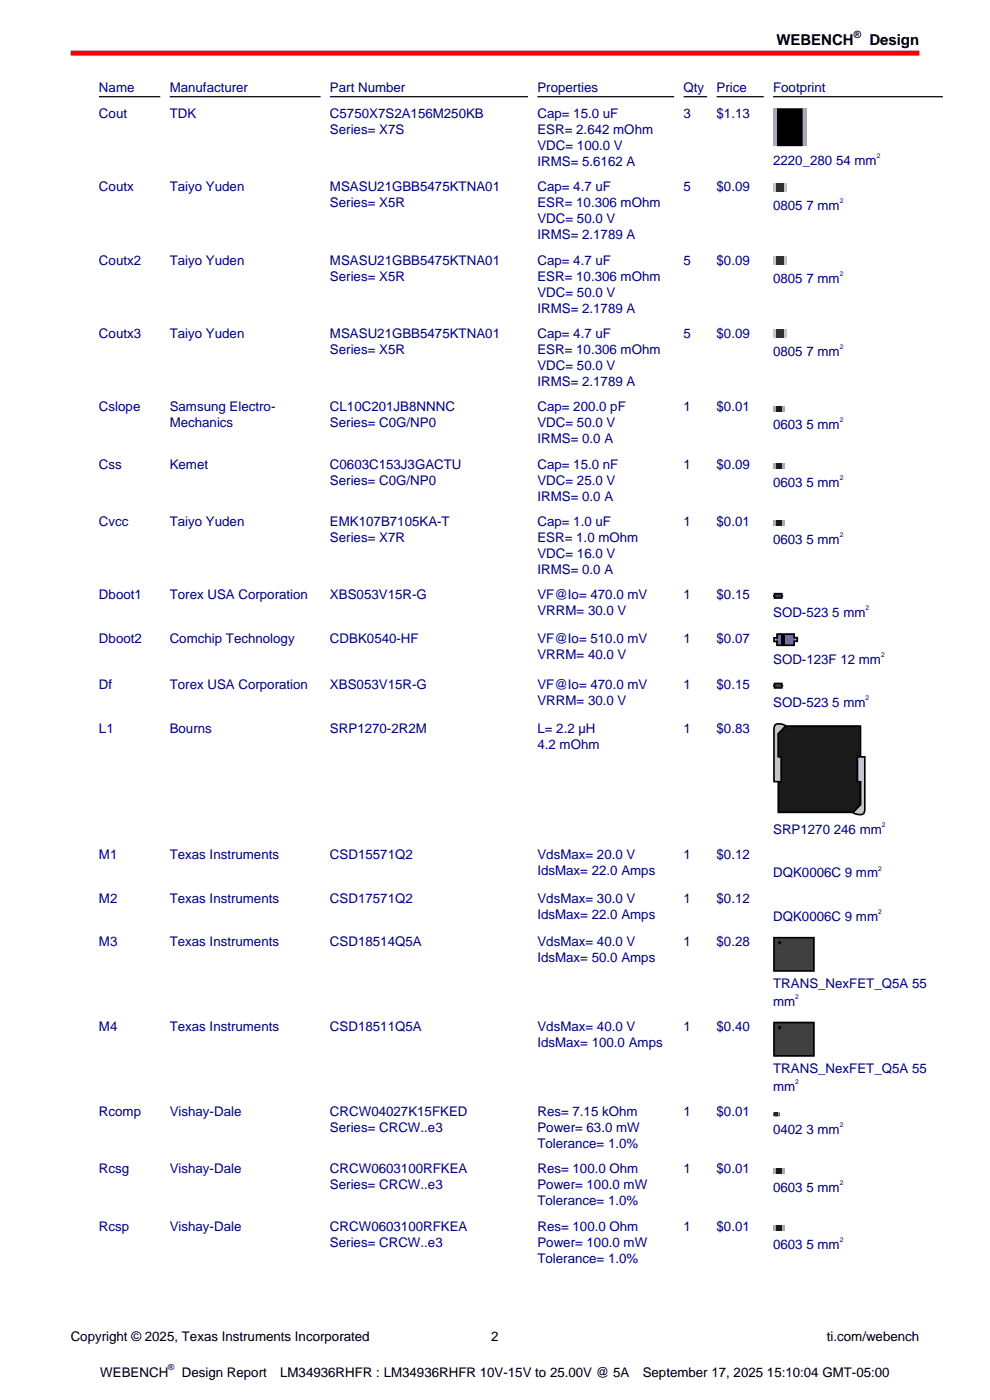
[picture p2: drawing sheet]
<svg xmlns="http://www.w3.org/2000/svg" width="210mm" height="297mm" viewBox="0 0 210 297" stroke-linecap="round" stroke-linejoin="round" font-family="sans-serif">
<defs><g id="words">
<g font-size="3.2">
<text x="164.7" y="9.6">WEBENCH</text>
<text x="184.4" y="9.6">Design</text>
</g>
<g font-size="2.8" fill="#000080">
<text x="21" y="19.4">Name</text>
<text x="36" y="19.4">Manufacturer</text>
<text x="70" y="19.4">Part Number</text>
<text x="114" y="19.4">Properties</text>
<text x="145" y="19.4">Qty</text>
<text x="152" y="19.4">Price</text>
<text x="164" y="19.4">Footprint</text>
<text x="21" y="25.1">Cout</text>
<text x="36" y="25.1">TDK</text>
<text x="70" y="25.1">C5750X7S2A156M250KB</text>
<text x="70" y="28.5">Series= X7S</text>
<text x="114" y="25.1">Cap= 15.0 uF</text>
<text x="114" y="28.5">ESR= 2.642 mOhm</text>
<text x="145" y="25.1">3</text>
<text x="152" y="25.1">$1.13</text>
<text x="114" y="31.8">VDC= 100.0 V</text>
<text x="114" y="35.2">IRMS= 5.6162 A</text>
<text x="164" y="34.9">2220_280 54 mm</text>
<text x="21" y="40.6">Coutx</text>
<text x="36" y="40.6">Taiyo Yuden</text>
<text x="70" y="40.6">MSASU21GBB5475KTNA01</text>
<text x="114" y="40.6">Cap= 4.7 uF</text>
<text x="145" y="40.6">5</text>
<text x="152" y="40.6">$0.09</text>
<text x="70" y="44">Series= X5R</text>
<text x="114" y="44">ESR= 10.306 mOhm</text>
<text x="114" y="47.4">VDC= 50.0 V</text>
<text x="164" y="44.5">0805 7 mm</text>
<text x="114" y="50.8">IRMS= 2.1789 A</text>
<text x="21" y="56.2">Coutx2</text>
<text x="36" y="56.2">Taiyo Yuden</text>
<text x="70" y="56.2">MSASU21GBB5475KTNA01</text>
<text x="70" y="59.5">Series= X5R</text>
<text x="114" y="56.2">Cap= 4.7 uF</text>
<text x="114" y="59.5">ESR= 10.306 mOhm</text>
<text x="145" y="56.2">5</text>
<text x="152" y="56.2">$0.09</text>
<text x="114" y="62.9">VDC= 50.0 V</text>
<text x="164" y="60">0805 7 mm</text>
<text x="21" y="71.7">Coutx3</text>
<text x="36" y="71.7">Taiyo Yuden</text>
<text x="70" y="71.7">MSASU21GBB5475KTNA01</text>
<text x="114" y="66.3">IRMS= 2.1789 A</text>
<text x="114" y="71.7">Cap= 4.7 uF</text>
<text x="145" y="71.7">5</text>
<text x="152" y="71.7">$0.09</text>
<text x="70" y="75.1">Series= X5R</text>
<text x="114" y="75.1">ESR= 10.306 mOhm</text>
<text x="164" y="75.6">0805 7 mm</text>
<text x="114" y="78.5">VDC= 50.0 V</text>
<text x="114" y="81.9">IRMS= 2.1789 A</text>
<text x="21" y="87.2">Cslope</text>
<text x="36" y="87.2">Samsung Electro-</text>
<text x="70" y="87.2">CL10C201JB8NNNC</text>
<text x="114" y="87.2">Cap= 200.0 pF</text>
<text x="145" y="87.2">1</text>
<text x="152" y="87.2">$0.01</text>
<text x="36" y="90.6">Mechanics</text>
<text x="70" y="90.6">Series= C0G/NP0</text>
<text x="114" y="90.6">VDC= 50.0 V</text>
<text x="114" y="94">IRMS= 0.0 A</text>
<text x="164" y="91.1">0603 5 mm</text>
<text x="21" y="99.4">Css</text>
<text x="36" y="99.4">Kemet</text>
<text x="70" y="99.4">C0603C153J3GACTU</text>
<text x="114" y="99.4">Cap= 15.0 nF</text>
<text x="145" y="99.4">1</text>
<text x="152" y="99.4">$0.09</text>
<text x="70" y="102.8">Series= C0G/NP0</text>
<text x="114" y="102.8">VDC= 25.0 V</text>
<text x="114" y="106.2">IRMS= 0.0 A</text>
<text x="164" y="103.3">0603 5 mm</text>
<text x="21" y="111.6">Cvcc</text>
<text x="36" y="111.6">Taiyo Yuden</text>
<text x="70" y="111.6">EMK107B7105KA-T</text>
<text x="114" y="111.6">Cap= 1.0 uF</text>
<text x="145" y="111.6">1</text>
<text x="152" y="111.6">$0.01</text>
<text x="70" y="115">Series= X7R</text>
<text x="114" y="115">ESR= 1.0 mOhm</text>
<text x="114" y="118.3">VDC= 16.0 V</text>
<text x="164" y="115.4">0603 5 mm</text>
<text x="114" y="121.7">IRMS= 0.0 A</text>
<text x="21" y="127.1">Dboot1</text>
<text x="36" y="127.1">Torex USA Corporation</text>
<text x="70" y="127.1">XBS053V15R-G</text>
<text x="114" y="127.1">VF@Io= 470.0 mV</text>
<text x="114" y="130.5">VRRM= 30.0 V</text>
<text x="145" y="127.1">1</text>
<text x="152" y="127.1">$0.15</text>
<text x="164" y="131">SOD-523 5 mm</text>
<text x="21" y="136.4">Dboot2</text>
<text x="36" y="136.4">Comchip Technology</text>
<text x="70" y="136.4">CDBK0540-HF</text>
<text x="114" y="136.4">VF@Io= 510.0 mV</text>
<text x="145" y="136.4">1</text>
<text x="152" y="136.4">$0.07</text>
<text x="114" y="139.7">VRRM= 40.0 V</text>
<text x="164" y="140.8">SOD-123F 12 mm</text>
<text x="21" y="146.2">Df</text>
<text x="36" y="146.2">Torex USA Corporation</text>
<text x="70" y="146.2">XBS053V15R-G</text>
<text x="114" y="146.2">VF@Io= 470.0 mV</text>
<text x="114" y="149.6">VRRM= 30.0 V</text>
<text x="145" y="146.2">1</text>
<text x="152" y="146.2">$0.15</text>
<text x="21" y="155.4">L1</text>
<text x="36" y="155.4">Bourns</text>
<text x="70" y="155.4">SRP1270-2R2M</text>
<text x="114" y="155.4">L= 2.2 µH</text>
<text x="145" y="155.4">1</text>
<text x="152" y="155.4">$0.83</text>
<text x="164" y="150">SOD-523 5 mm</text>
<text x="114" y="158.8">4.2 mOhm</text>
<text x="164" y="176.9">SRP1270 246 mm</text>
<text x="21" y="182.3">M1</text>
<text x="36" y="182.3">Texas Instruments</text>
<text x="70" y="182.3">CSD15571Q2</text>
<text x="114" y="182.3">VdsMax= 20.0 V</text>
<text x="114" y="185.7">IdsMax= 22.0 Amps</text>
<text x="145" y="182.3">1</text>
<text x="152" y="182.3">$0.12</text>
<text x="21" y="191.5">M2</text>
<text x="36" y="191.5">Texas Instruments</text>
<text x="70" y="191.5">CSD17571Q2</text>
<text x="114" y="191.5">VdsMax= 30.0 V</text>
<text x="145" y="191.5">1</text>
<text x="152" y="191.5">$0.12</text>
<text x="164" y="186.1">DQK0006C 9 mm</text>
<text x="114" y="194.9">IdsMax= 22.0 Amps</text>
<text x="164" y="195.4">DQK0006C 9 mm</text>
<text x="21" y="200.8">M3</text>
<text x="36" y="200.8">Texas Instruments</text>
<text x="70" y="200.8">CSD18514Q5A</text>
<text x="114" y="200.8">VdsMax= 40.0 V</text>
<text x="145" y="200.8">1</text>
<text x="152" y="200.8">$0.28</text>
<text x="114" y="204.2">IdsMax= 50.0 Amps</text>
<text x="164" y="209.5">TRANS_NexFET_Q5A 55</text>
<text x="164" y="213.4">mm</text>
<text x="21" y="218.8">M4</text>
<text x="36" y="218.8">Texas Instruments</text>
<text x="70" y="218.8">CSD18511Q5A</text>
<text x="114" y="218.8">VdsMax= 40.0 V</text>
<text x="145" y="218.8">1</text>
<text x="152" y="218.8">$0.40</text>
<text x="114" y="222.2">IdsMax= 100.0 Amps</text>
<text x="164" y="227.5">TRANS_NexFET_Q5A 55</text>
<text x="164" y="231.4">mm</text>
<text x="21" y="236.8">Rcomp</text>
<text x="36" y="236.8">Vishay-Dale</text>
<text x="70" y="236.8">CRCW04027K15FKED</text>
<text x="114" y="236.8">Res= 7.15 kOhm</text>
<text x="145" y="236.8">1</text>
<text x="152" y="236.8">$0.01</text>
<text x="70" y="240.2">Series= CRCW..e3</text>
<text x="114" y="240.2">Power= 63.0 mW</text>
<text x="114" y="243.6">Tolerance= 1.0%</text>
<text x="164" y="240.6">0402 3 mm</text>
<text x="21" y="248.9">Rcsg</text>
<text x="36" y="248.9">Vishay-Dale</text>
<text x="70" y="248.9">CRCW0603100RFKEA</text>
<text x="114" y="248.9">Res= 100.0 Ohm</text>
<text x="145" y="248.9">1</text>
<text x="152" y="248.9">$0.01</text>
<text x="70" y="252.3">Series= CRCW..e3</text>
<text x="114" y="252.3">Power= 100.0 mW</text>
<text x="114" y="255.7">Tolerance= 1.0%</text>
<text x="164" y="252.8">0603 5 mm</text>
<text x="21" y="261.1">Rcsp</text>
<text x="36" y="261.1">Vishay-Dale</text>
<text x="70" y="261.1">CRCW0603100RFKEA</text>
<text x="114" y="261.1">Res= 100.0 Ohm</text>
<text x="145" y="261.1">1</text>
<text x="152" y="261.1">$0.01</text>
<text x="70" y="264.5">Series= CRCW..e3</text>
<text x="114" y="264.5">Power= 100.0 mW</text>
<text x="114" y="267.9">Tolerance= 1.0%</text>
<text x="164" y="264.9">0603 5 mm</text>
</g>
<g font-size="2.8">
<text x="15" y="284.4">Copyright © 2025, Texas Instruments Incorporated</text>
<text x="104.2" y="284.4">2</text>
<text x="175.4" y="284.4">ti.com/webench</text>
<text x="21.3" y="292">WEBENCH</text>
<text x="38.6" y="292">Design Report</text>
<text x="59.4" y="292">LM34936RHFR : LM34936RHFR 10V-15V to 25.00V @ 5A</text>
<text x="136.3" y="292">September 17, 2025 15:10:04 GMT-05:00</text>
</g>
<text font-size="2.1" x="181.1" y="8">®</text>
<text font-size="1.8" x="35.7" y="290.6">®</text>
<g font-size="1.4" fill="#000080">
<text x="186" y="33.5">2</text>
<text x="178.1" y="43">2</text>
<text x="178.1" y="58.5">2</text>
<text x="178.1" y="74.1">2</text>
<text x="178.1" y="89.6">2</text>
<text x="178.1" y="101.8">2</text>
<text x="178.1" y="113.9">2</text>
<text x="183.6" y="129.5">2</text>
<text x="186.9" y="139.3">2</text>
<text x="183.6" y="148.5">2</text>
<text x="187.1" y="175.4">2</text>
<text x="186.3" y="184.7">2</text>
<text x="186.3" y="193.9">2</text>
<text x="168.7" y="211.9">2</text>
<text x="168.7" y="229.9">2</text>
<text x="178.1" y="239.2">2</text>
<text x="178.1" y="251.3">2</text>
<text x="178.1" y="263.5">2</text>
</g>
</g></defs>
<path d="M15 11.3h180" fill="none" stroke="#f00" stroke-width="1.1" stroke-linecap="butt"/>
<path d="M16 20.5h3" fill="none" stroke="#fff" stroke-width=".26"/>
<path d="M21 20.5h13M36 20.5h32M70 20.5h42M114 20.5h29M145 20.5h5M152 20.5h10M164 20.5h36" fill="none" stroke="#000" stroke-width=".26"/>
<path d="M164 23h7.1v8h-7.1z" fill="#999"/>
<g fill="#000">
<path d="M164.9 23.1h5.3v7.8h-5.3z"/>
<path d="M165 23.2h5.1v7.6h-5.1zM164.8 23v8h5.5v-8z"/>
</g>
<path d="M164 38.8h2.8v1.8h-2.8z" fill="#cbcbcb"/>
<path d="M164.6 38.8h1.6v1.8h-1.6z" fill="#363636"/>
<path d="M164 54.4h2.8v1.8h-2.8z" fill="#cbcbcb"/>
<path d="M164.6 54.4h1.6v1.8h-1.6z" fill="#363636"/>
<path d="M164 69.9h2.8v1.8h-2.8z" fill="#cbcbcb"/>
<path d="M164.6 69.9h1.6v1.8h-1.6z" fill="#363636"/>
<path d="M164 86.1h2.4v1.2h-2.4z" fill="#b3b3b3"/>
<path d="M164.6 86.1h1.2v1.2h-1.2z" fill="#1a1a1a"/>
<path d="M164 98.3h2.4v1.2h-2.4z" fill="#b3b3b3"/>
<path d="M164.6 98.3h1.2v1.2h-1.2z" fill="#1a1a1a"/>
<path d="M164 110.4h2.4v1.2h-2.4z" fill="#b3b3b3"/>
<path d="M164.6 110.4h1.2v1.2h-1.2z" fill="#1a1a1a"/>
<path d="M164.3 125.9h1.5v1h-1.5z" fill="#4d4d4d"/>
<path d="M164.3 125.9h1.5v1h-1.5z" fill="none" stroke="#000" stroke-width=".34"/>
<path d="M164.1 126.2v.4M166 126.2v.4" fill="none" stroke="#000" stroke-width=".21"/>
<path d="M164.2 135.3h4.9v.7h-4.9z" fill="#c9cdd3"/>
<path d="M164.7 134.5h3.9v2.3h-3.9z" fill="#737a7f"/>
<path d="M165.7 134.5h.6v2.4h-.6z" fill="#000"/>
<path d="M164.8 134.5h3.7v.8h.6v.7h-.7v.9h-3.6v-.8h-.6v-.8h.6z" fill="none" stroke="#000" stroke-width=".36"/>
<path d="M164.3 145h1.5v.9h-1.5z" fill="#4d4d4d"/>
<path d="M164.3 145h1.5v.9h-1.5z" fill="none" stroke="#000" stroke-width=".34"/>
<path d="M164.1 145.3v.3M166 145.3v.3" fill="none" stroke="#000" stroke-width=".21"/>
<path d="M166.5 154h16v6.5h-.6v5.3h.6v5l-1.4 1.5h-16v-6.5h.6v-5.3h-.6v-5z" fill="#1a1a1a"/>
<path d="M166.5 154h16v6.5h-.6v5.3h.6v5l-1.4 1.5h-16v-6.5h.6v-5.3h-.6v-5z" fill="none" stroke="#000" stroke-width=".35"/>
<path d="M164.3 153.9a2.13 2.13 0 0 1 2.4 .1l-1.6 1.7v4.8h.6v5.3h-1.5v-11.3z" fill="#ccc"/>
<path d="M164.3 153.9a2.13 2.13 0 0 1 2.4 .1l-1.6 1.7v4.8h.6v5.3h-1.5v-11.3z" fill="none" stroke="#000" stroke-width=".35"/>
<path d="M181.9 160.6h1.5v11.3a.87 .87 0 0 1-.9 .9h-.7l-.9-.4 1.6-1.7v-4.9h-.6z" fill="#ccc"/>
<path d="M181.9 160.6h1.5v11.3a.87 .87 0 0 1-.9 .9h-.7l-.9-.4 1.6-1.7v-4.9h-.6z" fill="none" stroke="#000" stroke-width=".35"/>
<path d="M164.2 198.9h8.4v7.1h-8.4z" fill="#404040"/>
<g fill="none" stroke="#000" stroke-width=".35">
<path d="M164.2 198.9h8.4v7.1h-8.4z"/>
<circle cx="165.4" cy="200" r=".18"/>
</g>
<path d="M164.2 216.9h8.4v7.1h-8.4z" fill="#404040"/>
<g fill="none" stroke="#000" stroke-width=".35">
<path d="M164.2 216.9h8.4v7.1h-8.4z"/>
<circle cx="165.4" cy="218" r=".18"/>
</g>
<path d="M164 236.1h1.4v.7h-1.4z" fill="#cbcbcb"/>
<path d="M164.4 236.1h.7v.7h-.7z" fill="#363636"/>
<g fill="#000">
<path d="M164.4 236.2h.6v.5h-.6zM164.4 236.1v.7h.7v-.7z"/>
<path d="M164.1 236.2h1.2v.5h-1.2zM164 236.1v.7h1.4v-.7z"/>
</g>
<path d="M164 247.8h2.4v1.2h-2.4z" fill="#b3b3b3"/>
<path d="M164.6 247.8h1.2v1.2h-1.2z" fill="#1a1a1a"/>
<path d="M164 260h2.4v1.2h-2.4z" fill="#b3b3b3"/>
<path d="M164.6 260h1.2v1.2h-1.2z" fill="#1a1a1a"/>
<use href="#words"/>
</svg>
